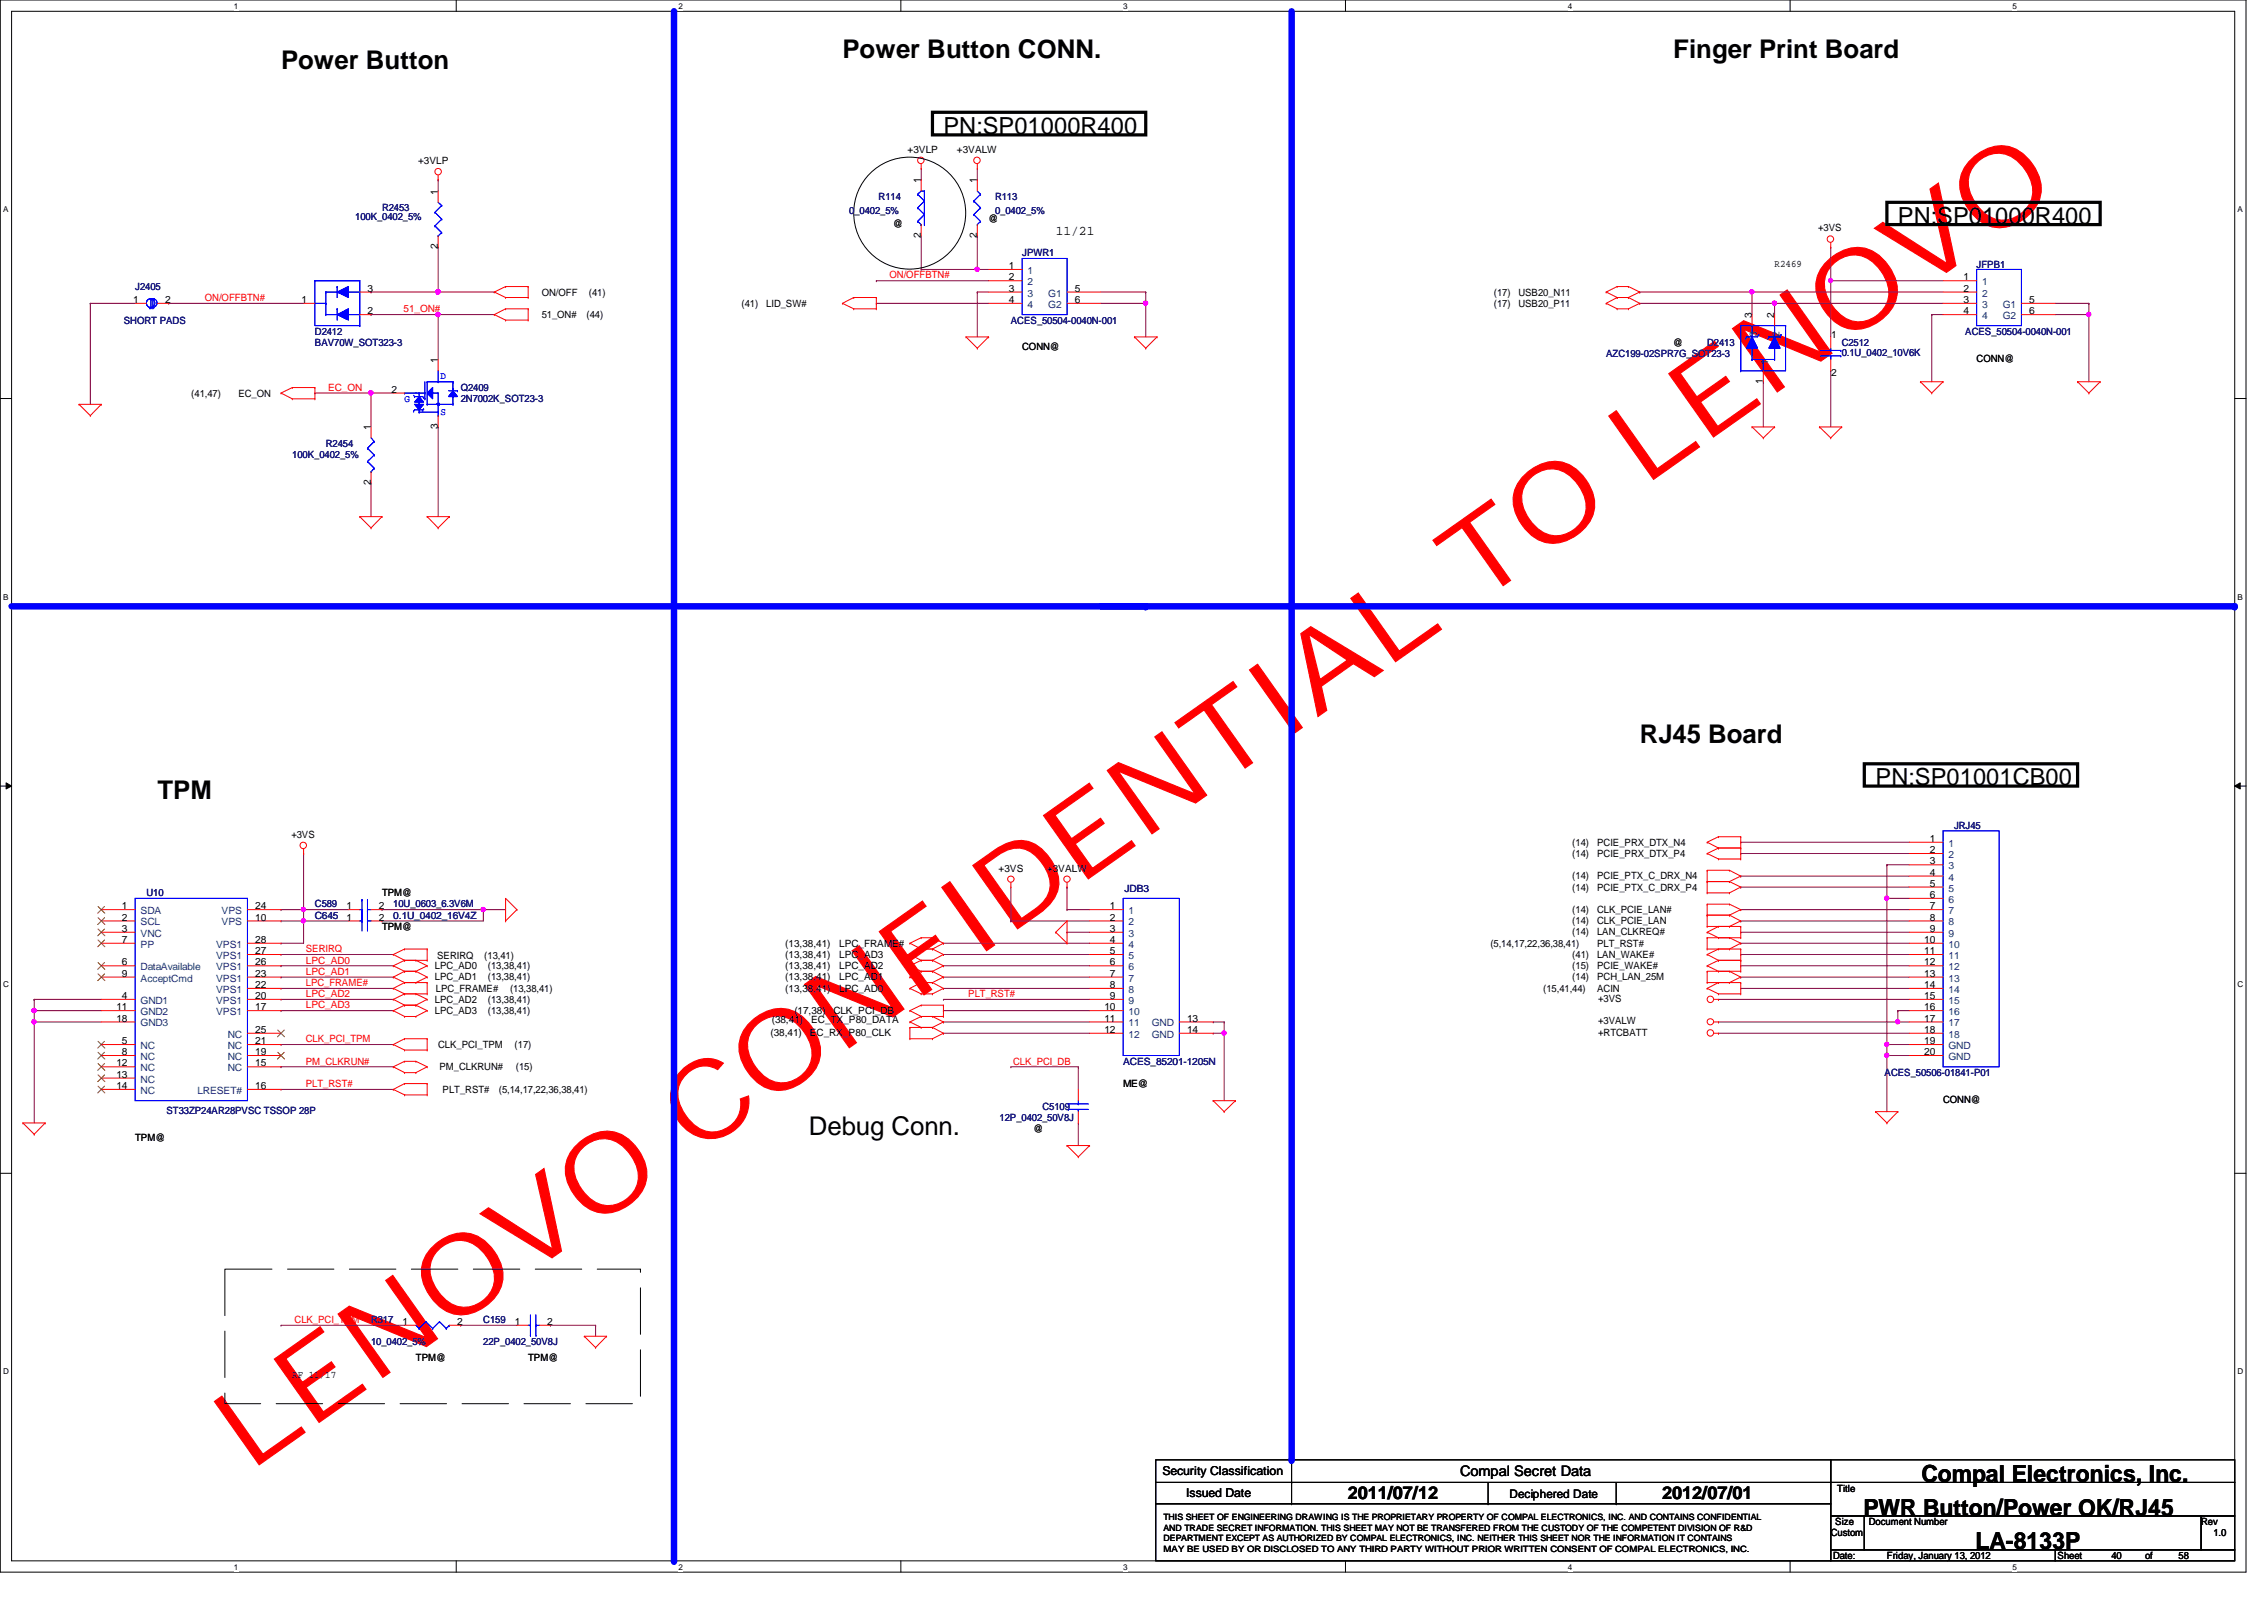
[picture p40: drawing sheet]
<svg xmlns="http://www.w3.org/2000/svg" width="297mm" height="210mm" viewBox="0 0 297 210" stroke-linecap="round" stroke-linejoin="round" font-family="sans-serif">
<defs><g id="words">
<text font-size="14.4" fill="#f00" x="32.7" y="193.1" transform="rotate(-35 32.7 193.1)">LENOVO CONFIDENTIAL TO LENOVO</text>
<g font-size="3.4">
<text x="36.9" y="9.1">Power Button</text>
<text x="110.5" y="7.6">Power Button CONN.</text>
<text x="219.5" y="7.6">Finger Print Board</text>
<text x="215.1" y="97.5">RJ45 Board</text>
<text x="20.7" y="104.8">TPM</text>
<text x="106.1" y="148.9">Debug Conn.</text>
</g>
<g font-size="3.1">
<text x="123.8" y="17.5">PN:SP01000R400</text>
<text x="249" y="29.3">PN:SP01000R400</text>
<text x="246.1" y="103">PN:SP01001CB00</text>
<text x="252.1" y="194.4">Compal Electronics, Inc.</text>
<text x="244.5" y="198.8">PWR Button/Power OK/RJ45</text>
<text x="259.2" y="203.2">LA-8133P</text>
</g>
<g font-size="2.3">
<text x="176.8" y="196.6">2011/07/12</text>
<text x="218.1" y="196.6">2012/07/01</text>
</g>
<text font-size="1.9" x="191.6" y="193.7">Compal Secret Data</text>
<text font-size="1.7" x="138.5" y="30.9">11/21</text>
<g font-size="1.6">
<text x="152.5" y="193.5">Security Classification</text>
<text x="155.6" y="196.3">Issued Date</text>
<text x="198" y="196.5">Deciphered Date</text>
</g>
<g font-size="1.3">
<text x="54.9" y="21.5">+3VLP</text>
<text x="119.1" y="20.1">+3VLP</text>
<text x="125.6" y="20.1">+3VALW</text>
<text x="57.4" y="25.5" transform="rotate(-90 57.4 25.5)">1</text>
<text x="117.2" y="29.8">@</text>
<text x="120.8" y="24" transform="rotate(-90 120.8 24)">1</text>
<text x="128.2" y="24" transform="rotate(-90 128.2 24)">1</text>
<text x="129.7" y="29.2">@</text>
<text x="57.4" y="32.7" transform="rotate(-90 57.4 32.7)">2</text>
<text x="120.8" y="31.2" transform="rotate(-90 120.8 31.2)">2</text>
<text x="128.2" y="31.2" transform="rotate(-90 128.2 31.2)">2</text>
<text x="132.4" y="35.3">1</text>
<text x="232.8" y="35">R2469</text>
<text x="238.5" y="30.4">+3VS</text>
<text x="17.5" y="39.8">1</text>
<text x="21.7" y="39.8">2</text>
<text x="39.6" y="39.8">1</text>
<text x="48.2" y="41.2">2</text>
<text x="48.2" y="38.3">3</text>
<text x="71.1" y="38.8">ON/OFF</text>
<text x="71.1" y="41.7">51_ON#</text>
<text x="77" y="41.7">(44)</text>
<text x="77.3" y="38.8">(41)</text>
<text x="97.3" y="40.2">(41)</text>
<text x="100.5" y="40.2">LID_SW#</text>
<text x="132.4" y="36.8">2</text>
<text x="132.4" y="38.3">3</text>
<text x="132.4" y="39.8">4</text>
<text x="141" y="38.3">5</text>
<text x="141" y="39.8">6</text>
<text x="196" y="38.8">(17)</text>
<text x="196" y="40.2">(17)</text>
<text x="199.2" y="38.8">USB20_N11</text>
<text x="199.2" y="40.2">USB20_P11</text>
<text x="229.8" y="41.7" transform="rotate(-90 229.8 41.7)">3</text>
<text x="232.8" y="41.7" transform="rotate(-90 232.8 41.7)">2</text>
<text x="257.6" y="36.8">1</text>
<text x="257.6" y="38.3">2</text>
<text x="257.6" y="39.8">3</text>
<text x="257.6" y="41.2">4</text>
<text x="266.2" y="39.8">5</text>
<text x="266.2" y="41.2">6</text>
<text x="57.4" y="47.6" transform="rotate(-90 57.4 47.6)">1</text>
<text x="134.1" y="46">CONN@</text>
<text x="219.5" y="45.4">@</text>
<text x="240.2" y="44.4">1</text>
<text x="259.3" y="47.5">CONN@</text>
<text x="25.1" y="52">(41,47)</text>
<text x="31.3" y="52">EC_ON</text>
<text x="51.3" y="51.5">2</text>
<text x="231.3" y="50.4" transform="rotate(-90 231.3 50.4)">1</text>
<text x="240.2" y="49.4">2</text>
<text x="48.6" y="56.4" transform="rotate(-90 48.6 56.4)">1</text>
<text x="57.4" y="56.3" transform="rotate(-90 57.4 56.3)">3</text>
<text x="48.6" y="63.7" transform="rotate(-90 48.6 63.7)">2</text>
<text x="38.2" y="109.9">+3VS</text>
<text x="206.3" y="112.4">(14)</text>
<text x="206.3" y="111">(14)</text>
<text x="209.5" y="112.4">PCIE_PRX_DTX_P4</text>
<text x="209.5" y="111">PCIE_PRX_DTX_N4</text>
<text x="253.2" y="110.4">1</text>
<text x="253.2" y="111.9">2</text>
<text x="253.2" y="113.4">3</text>
<text x="16" y="119.3">1</text>
<text x="33.5" y="119.3">24</text>
<text x="45.5" y="119.3">1</text>
<text x="49.7" y="119.3">2</text>
<text x="50.1" y="117.6">TPM@</text>
<text x="131" y="114.3">+3VS</text>
<text x="137.4" y="114.3">+3VALW</text>
<text x="145.6" y="119.3">1</text>
<text x="206.3" y="115.4">(14)</text>
<text x="206.3" y="116.8">(14)</text>
<text x="206.3" y="119.8">(14)</text>
<text x="209.5" y="115.4">PCIE_PTX_C_DRX_N4</text>
<text x="209.5" y="116.8">PCIE_PTX_C_DRX_P4</text>
<text x="209.5" y="119.8">CLK_PCIE_LAN#</text>
<text x="253.2" y="114.9">4</text>
<text x="253.2" y="116.3">5</text>
<text x="253.2" y="117.8">6</text>
<text x="253.2" y="119.3">7</text>
<text x="16" y="120.8">2</text>
<text x="16" y="122.3">3</text>
<text x="16" y="123.7">7</text>
<text x="33.5" y="123.7">28</text>
<text x="33.5" y="125.2">27</text>
<text x="33.5" y="120.8">10</text>
<text x="45.5" y="120.8">1</text>
<text x="49.7" y="120.8">2</text>
<text x="50.1" y="122">TPM@</text>
<text x="57.4" y="125.8">SERIRQ</text>
<text x="63.5" y="125.8">(13,41)</text>
<text x="103" y="124.2">(13,38,41)</text>
<text x="103" y="125.7">(13,38,41)</text>
<text x="110.1" y="124.2">LPC_FRAME#</text>
<text x="110.1" y="125.7">LPC_AD3</text>
<text x="145.6" y="120.8">2</text>
<text x="145.6" y="122.3">3</text>
<text x="145.6" y="123.7">4</text>
<text x="145.6" y="125.2">5</text>
<text x="195.5" y="124.2">(5,14,17,22,36,38,41)</text>
<text x="206.3" y="121.2">(14)</text>
<text x="206.3" y="122.7">(14)</text>
<text x="206.3" y="125.7">(41)</text>
<text x="209.5" y="121.2">CLK_PCIE_LAN</text>
<text x="209.5" y="122.7">LAN_CLKREQ#</text>
<text x="209.5" y="124.2">PLT_RST#</text>
<text x="209.5" y="125.7">LAN_WAKE#</text>
<text x="252.5" y="123.7">10</text>
<text x="252.5" y="125.2">11</text>
<text x="253.2" y="120.8">8</text>
<text x="253.2" y="122.3">9</text>
<text x="16" y="131.1">4</text>
<text x="16" y="126.7">6</text>
<text x="16" y="128.1">9</text>
<text x="33.5" y="126.7">26</text>
<text x="33.5" y="128.1">23</text>
<text x="33.5" y="129.6">22</text>
<text x="33.5" y="131.1">20</text>
<text x="57.1" y="127.2">LPC_AD0</text>
<text x="57.1" y="131.6">LPC_AD2</text>
<text x="57.1" y="128.6">LPC_AD1</text>
<text x="57.2" y="130.1">LPC_FRAME#</text>
<text x="64" y="127.2">(13,38,41)</text>
<text x="64" y="131.6">(13,38,41)</text>
<text x="64" y="128.6">(13,38,41)</text>
<text x="66.9" y="130.1">(13,38,41)</text>
<text x="103" y="127.2">(13,38,41)</text>
<text x="103" y="128.6">(13,38,41)</text>
<text x="103" y="130.1">(13,38,41)</text>
<text x="110.1" y="127.2">LPC_AD2</text>
<text x="110.1" y="128.6">LPC_AD1</text>
<text x="110.1" y="130.1">LPC_AD0</text>
<text x="145.6" y="126.7">6</text>
<text x="145.6" y="128.1">7</text>
<text x="145.6" y="129.6">8</text>
<text x="145.6" y="131.1">9</text>
<text x="202.5" y="130.1">(15,41,44)</text>
<text x="206.3" y="128.6">(14)</text>
<text x="206.3" y="127.2">(15)</text>
<text x="209.5" y="128.6">PCH_LAN_25M</text>
<text x="209.5" y="130.1">ACIN</text>
<text x="209.5" y="127.2">PCIE_WAKE#</text>
<text x="209.7" y="131.4">+3VS</text>
<text x="252.5" y="126.7">12</text>
<text x="252.5" y="128.1">13</text>
<text x="252.5" y="129.6">14</text>
<text x="252.5" y="131.1">15</text>
<text x="15.3" y="134">18</text>
<text x="15.3" y="132.5">11</text>
<text x="16" y="137">5</text>
<text x="33.5" y="135.5">25</text>
<text x="33.5" y="137">21</text>
<text x="33.5" y="132.5">17</text>
<text x="57.1" y="133.1">LPC_AD3</text>
<text x="57.5" y="137.5">CLK_PCI_TPM</text>
<text x="64" y="133.1">(13,38,41)</text>
<text x="67.5" y="137.5">(17)</text>
<text x="101.1" y="135.8">(38,41)</text>
<text x="101.3" y="134.2">(38,41)</text>
<text x="104.2" y="133.1">(17,38)</text>
<text x="106.3" y="135.8">EC_RX_P80_CLK</text>
<text x="106.4" y="134.2">EC_TX_P80_DATA</text>
<text x="109.3" y="133.1">CLK_PCI_DB</text>
<text x="144.9" y="132.5">10</text>
<text x="144.9" y="134">11</text>
<text x="144.9" y="135.5">12</text>
<text x="155.7" y="134">13</text>
<text x="155.7" y="135.5">14</text>
<text x="209.7" y="134.4">+3VALW</text>
<text x="209.7" y="135.8">+RTCBATT</text>
<text x="252.5" y="132.5">16</text>
<text x="252.5" y="134">17</text>
<text x="252.5" y="135.5">18</text>
<text x="252.5" y="137">19</text>
<text x="15.3" y="139.9">12</text>
<text x="15.3" y="141.4">13</text>
<text x="15.3" y="142.9">14</text>
<text x="16" y="138.4">8</text>
<text x="33.5" y="138.4">19</text>
<text x="33.5" y="142.9">16</text>
<text x="33.5" y="139.9">15</text>
<text x="57.7" y="140.4">PM_CLKRUN#</text>
<text x="58.1" y="143.3">PLT_RST#</text>
<text x="65.4" y="143.3">(5,14,17,22,36,38,41)</text>
<text x="67.7" y="140.4">(15)</text>
<text x="147.4" y="142.6">ME@</text>
<text x="252.5" y="138.4">20</text>
<text x="17.7" y="149.7">TPM@</text>
<text x="135.6" y="148.5">@</text>
<text x="254.9" y="144.7">CONN@</text>
<text x="52.8" y="173.8">1</text>
<text x="60" y="173.8">2</text>
<text x="67.6" y="173.8">1</text>
<text x="71.8" y="173.8">2</text>
<text x="54.6" y="178.6">TPM@</text>
<text x="69.3" y="178.6">TPM@</text>
<text x="38.4" y="180.8">RF 11/17</text>
<text x="241" y="195.8">Title</text>
<text x="240.2" y="201.5">Custom</text>
<text x="240.8" y="200.1">Size</text>
<text x="245.2" y="200.1">Document Number</text>
<text x="288.8" y="200.1">Rev</text>
<text x="290.4" y="201.5">1.0</text>
<text x="240.5" y="204.5">Date:</text>
<text x="247.6" y="204.5">Friday, January 13, 2012</text>
<text x="270" y="204.5">Sheet</text>
<text x="277" y="204.5">40</text>
<text x="281.4" y="204.5">of</text>
<text x="285.8" y="204.5">58</text>
</g>
<g font-size="1.3" fill="#000080">
<text x="46.6" y="28.9">100K_0402_5%</text>
<text x="50.1" y="27.7">R2453</text>
<text x="111.4" y="28">0_0402_5%</text>
<text x="115.3" y="26.2">R114</text>
<text x="130.6" y="26.2">R113</text>
<text x="130.6" y="28">0_0402_5%</text>
<text x="134.1" y="33.6">JPWR1</text>
<text x="259.3" y="35.1">JFPB1</text>
<text x="17.7" y="38">J2405</text>
<text x="16.3" y="42.5">SHORT PADS</text>
<text x="41.3" y="43.9">D2412</text>
<text x="41.3" y="45.4">BAV70W_SOT323-3</text>
<text x="132.6" y="42.5">ACES_50504-0040N-001</text>
<text x="210.7" y="46.9">AZC199-02SPR7G_SOT23-3</text>
<text x="224" y="45.4">D2413</text>
<text x="241.6" y="45.4">C2512</text>
<text x="241.6" y="46.7">0.1U_0402_10V6K</text>
<text x="257.8" y="43.9">ACES_50504-0040N-001</text>
<text x="60.4" y="51.3">Q2409</text>
<text x="60.4" y="52.7">2N7002K_SOT23-3</text>
<text x="42.8" y="58.6">R2454</text>
<text x="38.4" y="60.1">100K_0402_5%</text>
<text x="256.4" y="108.8">JRJ45</text>
<text x="19.2" y="117.6">U10</text>
<text x="41.3" y="119">C589</text>
<text x="51.6" y="119">10U_0603_6.3V6M</text>
<text x="147.5" y="117">JDB3</text>
<text x="41.3" y="120.5">C645</text>
<text x="51.6" y="120.5">0.1U_0402_16V4Z</text>
<text x="147.4" y="139.7">ACES_85201-1205N</text>
<text x="247.3" y="141.1">ACES_50506-01841-P01</text>
<text x="21.8" y="146.2">ST33ZP24AR28PVSC TSSOP 28P</text>
<text x="131.1" y="147">12P_0402_50V8J</text>
<text x="136.8" y="145.6">C5109</text>
<text x="48.7" y="173.6">R317</text>
<text x="63.4" y="173.6">C159</text>
<text x="48.7" y="176.5">10_0402_5%</text>
<text x="63.4" y="176.5">22P_0402_50V8J</text>
</g>
<g font-size="1.3" fill="#004080">
<text x="134.8" y="35.9">1</text>
<text x="134.8" y="37.4">2</text>
<text x="134.8" y="38.9">3</text>
<text x="134.8" y="40.4">4</text>
<text x="137.5" y="38.9">G1</text>
<text x="137.5" y="40.4">G2</text>
<text x="260.1" y="37.4">1</text>
<text x="260.1" y="38.9">2</text>
<text x="260.1" y="40.4">3</text>
<text x="260.1" y="41.9">4</text>
<text x="262.8" y="40.4">G1</text>
<text x="262.8" y="41.9">G2</text>
<text x="230.5" y="44.2" transform="rotate(-90 230.5 44.2)">3</text>
<text x="232" y="47.9" transform="rotate(-90 232 47.9)">1</text>
<text x="233.5" y="44.2" transform="rotate(-90 233.5 44.2)">2</text>
<text x="255.6" y="111.1">1</text>
<text x="255.6" y="112.6">2</text>
<text x="18.5" y="119.9">SDA</text>
<text x="29.1" y="119.9">VPS</text>
<text x="148.1" y="119.9">1</text>
<text x="255.6" y="114">3</text>
<text x="255.6" y="115.5">4</text>
<text x="255.6" y="117">5</text>
<text x="255.6" y="118.4">6</text>
<text x="255.6" y="119.9">7</text>
<text x="18.5" y="121.4">SCL</text>
<text x="18.5" y="122.9">VNC</text>
<text x="18.5" y="124.3">PP</text>
<text x="28.4" y="124.3">VPS1</text>
<text x="28.4" y="125.8">VPS1</text>
<text x="29.1" y="121.4">VPS</text>
<text x="148.1" y="121.4">2</text>
<text x="148.1" y="122.9">3</text>
<text x="148.1" y="124.3">4</text>
<text x="148.1" y="125.8">5</text>
<text x="255.6" y="121.4">8</text>
<text x="255.6" y="122.9">9</text>
<text x="255.6" y="124.3">10</text>
<text x="255.6" y="125.8">11</text>
<text x="18.5" y="131.7">GND1</text>
<text x="18.5" y="127.3">DataAvailable</text>
<text x="18.5" y="128.8">AcceptCmd</text>
<text x="28.4" y="127.3">VPS1</text>
<text x="28.4" y="128.8">VPS1</text>
<text x="28.4" y="130.3">VPS1</text>
<text x="28.4" y="131.7">VPS1</text>
<text x="148.1" y="127.3">6</text>
<text x="148.1" y="128.8">7</text>
<text x="148.1" y="130.3">8</text>
<text x="148.1" y="131.7">9</text>
<text x="255.6" y="127.3">12</text>
<text x="255.6" y="128.8">13</text>
<text x="255.6" y="130.3">14</text>
<text x="255.6" y="131.7">15</text>
<text x="18.5" y="134.7">GND3</text>
<text x="18.5" y="137.6">NC</text>
<text x="18.5" y="133.2">GND2</text>
<text x="28.4" y="133.2">VPS1</text>
<text x="29.9" y="136.1">NC</text>
<text x="29.9" y="137.6">NC</text>
<text x="148.1" y="133.2">10</text>
<text x="148.1" y="134.7">11</text>
<text x="148.1" y="136.1">12</text>
<text x="151.1" y="134.7">GND</text>
<text x="151.1" y="136.1">GND</text>
<text x="255.6" y="133.2">16</text>
<text x="255.6" y="134.7">17</text>
<text x="255.6" y="136.1">18</text>
<text x="255.6" y="137.6">GND</text>
<text x="18.5" y="139.1">NC</text>
<text x="18.5" y="140.5">NC</text>
<text x="18.5" y="142">NC</text>
<text x="18.5" y="143.5">NC</text>
<text x="25.9" y="143.5">LRESET#</text>
<text x="29.9" y="139.1">NC</text>
<text x="29.9" y="140.5">NC</text>
<text x="255.6" y="139.1">GND</text>
</g>
<g font-size="1.3" fill="#f00">
<text x="26.9" y="39.5">ON/OFFBTN#</text>
<text x="53" y="41">51_ON#</text>
<text x="116.7" y="36.5">ON/OFFBTN#</text>
<text x="43" y="51.3">EC_ON</text>
<text x="40.1" y="124.9">SERIRQ</text>
<text x="40.1" y="126.4">LPC_AD0</text>
<text x="40.1" y="130.8">LPC_AD2</text>
<text x="40.1" y="127.9">LPC_AD1</text>
<text x="40.1" y="129.4">LPC_FRAME#</text>
<text x="127" y="130.8">PLT_RST#</text>
<text x="40.1" y="132.3">LPC_AD3</text>
<text x="40.1" y="136.7">CLK_PCI_TPM</text>
<text x="40.1" y="142.6">PLT_RST#</text>
<text x="40.1" y="139.7">PM_CLKRUN#</text>
<text x="132.9" y="139.7">CLK_PCI_DB</text>
<text x="38.6" y="173.6">CLK_PCI_TPM</text>
</g>
<g font-size="1.3" fill="#00f">
<text x="53.1" y="52.8">G</text>
<text x="57.8" y="49.7">D</text>
<text x="57.8" y="54.4">S</text>
</g>
<g font-size="1.1">
<text x="30.7" y="1.1">1</text>
<text x="89" y="1.1">2</text>
<text x="147.4" y="1.1">3</text>
<text x="205.7" y="1.1">4</text>
<text x="264" y="1.1">5</text>
<text x=".4" y="27.9">A</text>
<text x="293.6" y="27.9">A</text>
<text x=".4" y="78.7">B</text>
<text x="293.6" y="78.7">B</text>
<text x=".4" y="129.5">C</text>
<text x="293.6" y="129.5">C</text>
<text x=".4" y="180.3">D</text>
<text x="293.6" y="180.3">D</text>
<text x="152.7" y="202.2">DEPARTMENT EXCEPT AS AUTHORIZED BY COMPAL ELECTRONICS, INC. NEITHER THIS SHEET NOR THE INFORMATION IT CONTAINS</text>
<text x="152.7" y="199.4">THIS SHEET OF ENGINEERING DRAWING IS THE PROPRIETARY PROPERTY OF COMPAL ELECTRONICS, INC. AND CONTAINS CONFIDENTIAL</text>
<text x="152.7" y="203.6">MAY BE USED BY OR DISCLOSED TO ANY THIRD PARTY WITHOUT PRIOR WRITTEN CONSENT OF COMPAL ELECTRONICS, INC.</text>
<text x="152.7" y="200.8">AND TRADE SECRET INFORMATION. THIS SHEET MAY NOT BE TRANSFERED FROM THE CUSTODY OF THE COMPETENT DIVISION OF R&amp;D</text>
<text x="30.7" y="205.9">1</text>
<text x="89" y="205.9">2</text>
<text x="147.4" y="205.9">3</text>
<text x="205.7" y="205.9">4</text>
<text x="264" y="205.9">5</text>
</g>
</g></defs>
<path d="M0 0h294.7v206.2h-294.7zM1.5 1.5h291.7v203.3h-291.7z" fill="none" stroke="#000" stroke-width=".13"/>
<g fill="#fff">
<path d="M30.7 .2h.6v1.2h-.6z"/>
<path d="M30.7 204.9h.6v1.2h-.6z"/>
</g>
<path d="M59.9 0v1.5M59.9 204.8v1.4" fill="none" stroke="#000" stroke-width=".13"/>
<g fill="#fff">
<path d="M89 .2h.6v1.2h-.6z"/>
<path d="M89 204.9h.6v1.2h-.6z"/>
</g>
<path d="M118.2 0v1.5M118.2 204.8v1.4" fill="none" stroke="#000" stroke-width=".13"/>
<g fill="#fff">
<path d="M147.4 .2h.6v1.2h-.6z"/>
<path d="M147.4 204.9h.6v1.2h-.6z"/>
</g>
<path d="M176.5 0v1.5M176.5 204.8v1.4" fill="none" stroke="#000" stroke-width=".13"/>
<g fill="#fff">
<path d="M205.7 .2h.6v1.2h-.6z"/>
<path d="M205.7 204.9h.6v1.2h-.6z"/>
</g>
<path d="M234.9 0v1.5M234.9 204.8v1.4" fill="none" stroke="#000" stroke-width=".13"/>
<g fill="#fff">
<path d="M264 .2h.6v1.2h-.6z"/>
<path d="M264 204.9h.6v1.2h-.6z"/>
<path d="M.4 26.9h.7v1.2h-.7z"/>
<path d="M293.6 26.9h.7v1.2h-.7z"/>
<path d="M.4 77.7h.7v1.2h-.7z"/>
<path d="M293.6 77.7h.7v1.2h-.7z"/>
</g>
<path d="M0 52.3h1.5M293.2 52.3h1.5" fill="none" stroke="#000" stroke-width=".13"/>
<g fill="#fff">
<path d="M.4 128.5h.8v1.2h-.8z"/>
<path d="M293.6 128.5h.7v1.2h-.7z"/>
</g>
<path d="M0 103.1h1.5M.8 102.7l.7 .4-.7 .4zM293.2 103.1l.7-.4v.8zM293.2 103.1h1.5" fill="none" stroke="#000" stroke-width=".13"/>
<path d="M.8 102.7l.7 .4-.7 .4zM293.2 103.1l.7-.4v.8z" fill="#000"/>
<g fill="#fff">
<path d="M.4 179.3h.8v1.2h-.8z"/>
<path d="M293.6 179.3h.7v1.2h-.7z"/>
</g>
<path d="M0 153.9h1.5M293.2 153.9h1.5" fill="none" stroke="#000" stroke-width=".13"/>
<path d="M57.5 23.6h.1M57.5 23.6v1.5M48.7 41.3h.1M48.7 41.3h16.2M57.5 41.3h.1" fill="none" stroke="#800040" stroke-width=".13"/>
<circle cx="57.5" cy="41.2" r=".29" fill="#f0f"/>
<circle cx="57.5" cy="41.2" r=".29" fill="none" stroke="#f0f" stroke-width=".13"/>
<path d="M48.7 51.6h.1M48.7 51.6h2.9M57.5 41.3h.1M57.5 41.3v5.9" fill="none" stroke="#800040" stroke-width=".13"/>
<circle cx="48.6" cy="51.5" r=".29" fill="#f0f"/>
<circle cx="48.6" cy="51.5" r=".29" fill="none" stroke="#f0f" stroke-width=".13"/>
<path d="M41.3 51.6h.1M41.3 51.6h7.4M48.7 51.6h.1M48.7 51.6v4.4" fill="none" stroke="#800040" stroke-width=".13"/>
<circle cx="48.6" cy="51.5" r=".29" fill="#f0f"/>
<circle cx="48.6" cy="51.5" r=".29" fill="none" stroke="#f0f" stroke-width=".13"/>
<path d="M57.5 32.4h.1M57.5 32.4v5.9M57.5 56h.1M57.5 56v11.8M48.7 63.4h.1M48.7 63.4v4.4" fill="none" stroke="#800040" stroke-width=".13"/>
<circle cx="57.5" cy="38.3" r=".29" fill="#f0f"/>
<circle cx="57.5" cy="38.3" r=".29" fill="none" stroke="#f0f" stroke-width=".13"/>
<path d="M48.7 38.3h.1M48.7 38.3h8.8" fill="none" stroke="#800040" stroke-width=".13"/>
<circle cx="57.5" cy="38.3" r=".29" fill="#f0f"/>
<circle cx="57.5" cy="38.3" r=".29" fill="none" stroke="#f0f" stroke-width=".13"/>
<g fill="none" stroke="#800040" stroke-width=".13">
<path d="M11.9 39.8h.1M11.9 39.8v13.2M57.5 38.3h.1M57.5 38.3h7.4M115 39.8h.1M115 36.8h.1M115 39.8h14.7M115 36.8h14.7M128.2 35.3h.1M128.2 30.9h.1M128.2 38.3h.1M128.2 35.3h1.5"/>
<path d="M128.2 30.9v4.4M128.2 38.3h1.5"/>
</g>
<circle cx="57.5" cy="38.3" r=".29" fill="#f0f"/>
<circle cx="57.5" cy="38.3" r=".29" fill="none" stroke="#f0f" stroke-width=".13"/>
<path d="M11.9 39.8h.1M11.9 39.8h5.8M22.1 39.8h.1M22.1 39.8h17.7M229.9 38.3h.1M229.9 38.3h25" fill="none" stroke="#800040" stroke-width=".13"/>
<circle cx="229.8" cy="38.3" r=".29" fill="#f0f"/>
<circle cx="229.8" cy="38.3" r=".29" fill="none" stroke="#f0f" stroke-width=".13"/>
<path d="M232.8 39.8h.1M232.8 39.8h22.1" fill="none" stroke="#800040" stroke-width=".13"/>
<circle cx="232.8" cy="39.8" r=".29" fill="#f0f"/>
<circle cx="232.8" cy="39.8" r=".29" fill="none" stroke="#f0f" stroke-width=".13"/>
<path d="M240.2 36.8h.1M240.2 36.8h14.7" fill="none" stroke="#800040" stroke-width=".13"/>
<circle cx="240.2" cy="36.8" r=".29" fill="#f0f"/>
<circle cx="240.2" cy="36.8" r=".29" fill="none" stroke="#f0f" stroke-width=".13"/>
<g fill="none" stroke="#800040" stroke-width=".13">
<path d="M128.2 38.3h.1M128.2 38.3v5.9M215.1 38.3h.1M215.1 39.8h.1M215.1 38.3h14.8M215.1 39.8h17.7M229.9 38.3h.1M229.9 38.3v3M232.8 39.8h.1M232.8 39.8v1.5M240.2 36.8h.1M240.2 36.8v7.4"/>
<path d="M231.3 50.1h.1M231.3 50.1v5.9M240.2 48.6h.1M240.2 48.6v7.4M253.4 41.3h.1M253.4 41.3h1.5M253.4 41.3v8.8M228.4 110.5h.1M228.4 112h.1M228.4 114.9h.1M228.4 116.4h.1M228.4 119.3h.1"/>
<path d="M228.4 110.5h22.1M228.4 112h22.1M228.4 114.9h22.1M228.4 116.4h22.1M228.4 119.3h22.1M247.6 113.5h.1M247.6 117.9h.1M247.6 113.5h2.9M247.6 117.9h2.9M247.6 113.5v4.4M225.5 134.1h.1M225.5 131.1h.1"/>
<path d="M225.5 134.1h25M225.5 131.1h25M228.4 120.8h.1M228.4 129.7h.1M228.4 125.2h.1M228.4 126.7h.1M228.4 122.3h.1M228.4 120.8h22.1M228.4 129.7h22.1M228.4 125.2h22.1M228.4 126.7h22.1M228.4 122.3h22.1"/>
<path d="M249 132.6h.1M249 134.1h.1M249 132.6v1.5"/>
</g>
<circle cx="249" cy="134" r=".29" fill="#f0f"/>
<circle cx="249" cy="134" r=".29" fill="none" stroke="#f0f" stroke-width=".13"/>
<g fill="none" stroke="#800040" stroke-width=".13">
<path d="M4.5 131.1h.1M4.5 132.6h.1M4.5 134.1h.1M4.5 132.6h8.8M4.5 131.1h8.8M4.5 131.1v1.5M4.5 134.1v13.2M4.5 134.1h8.8M225.5 135.6h.1M225.5 135.6h25M228.4 128.2h.1M228.4 123.7h.1"/>
<path d="M228.4 128.2h22.1M228.4 123.7h22.1M247.6 138.5h.1M247.6 138.5v7.3M249 132.6h.1M249 132.6h1.5"/>
</g>
<circle cx="4.5" cy="134" r=".29" fill="#f0f"/>
<circle cx="4.5" cy="134" r=".29" fill="none" stroke="#f0f" stroke-width=".13"/>
<g fill="none" stroke="#800040" stroke-width=".13">
<path d="M36.9 119.3h.1M36.9 119.3h2.9M39.8 119.3h.1M39.8 119.3v4.4h-2.9M63.4 119.3h.1M63.4 119.3h2.9M36.9 120.8h.1M36.9 123.7h.1M36.9 126.7h.1M36.9 125.2h.1M36.9 132.6h.1M36.9 140h.1"/>
<path d="M36.9 131.1h.1M36.9 128.2h.1M36.9 129.7h.1M36.9 120.8h2.9M36.9 126.7h14.7M36.9 125.2h14.7M36.9 132.6h14.7M36.9 140h14.7M36.9 131.1h14.7M36.9 128.2h14.7M36.9 129.7h14.7M39.8 120.8h.1"/>
<path d="M36.9 142.9h.1M36.9 142.9h14.7"/>
</g>
<circle cx="63.4" cy="119.3" r=".29" fill="#f0f"/>
<circle cx="63.4" cy="119.3" r=".29" fill="none" stroke="#f0f" stroke-width=".13"/>
<path d="M39.8 119.3h.1M39.8 119.3h5.9" fill="none" stroke="#800040" stroke-width=".13"/>
<circle cx="39.8" cy="119.3" r=".29" fill="#f0f"/>
<circle cx="39.8" cy="119.3" r=".29" fill="none" stroke="#f0f" stroke-width=".13"/>
<path d="M50.1 119.3h.1M50.1 119.3h13.3M63.4 119.3h.1M63.4 119.3v1.5M39.8 120.8h.1M39.8 120.8h5.9" fill="none" stroke="#800040" stroke-width=".13"/>
<circle cx="39.8" cy="120.8" r=".29" fill="#f0f"/>
<circle cx="39.8" cy="120.8" r=".29" fill="none" stroke="#f0f" stroke-width=".13"/>
<path d="M39.8 112h.1M39.8 112v7.3M4.5 132.6h.1M4.5 132.6v1.5M36.9 137h.1M36.9 137h14.7M50.1 120.8h.1M50.1 120.8h13.3" fill="none" stroke="#800040" stroke-width=".13"/>
<circle cx="4.5" cy="132.6" r=".29" fill="#f0f"/>
<circle cx="4.5" cy="132.6" r=".29" fill="none" stroke="#f0f" stroke-width=".13"/>
<g fill="none" stroke="#800040" stroke-width=".13">
<path d="M140 119.3h.1M140 119.3h3M123.8 131.1h.1M123.8 132.6h.1M123.8 135.6h.1M123.8 134.1h.1M123.8 131.1h19.2M123.8 132.6h19.2M123.8 135.6h19.2M123.8 134.1h19.2M132.6 120.8h.1M132.6 120.8h10.4"/>
<path d="M159.2 135.6h.1M159.2 135.6h1.4M160.6 135.6h.1M160.6 135.6v8.8"/>
</g>
<circle cx="160.6" cy="135.5" r=".29" fill="#f0f"/>
<circle cx="160.6" cy="135.5" r=".29" fill="none" stroke="#f0f" stroke-width=".13"/>
<g fill="none" stroke="#800040" stroke-width=".13">
<path d="M240.2 32.4h.1M240.2 32.4v4.4M274.1 41.3h.1M274.1 41.3v8.8M132.6 116.4v4.4M140 116.4h.1M140 116.4v2.9M123.8 129.7h.1M123.8 128.2h.1M123.8 126.7h.1M123.8 125.2h.1M123.8 123.7h.1"/>
<path d="M123.8 129.7h19.2M123.8 128.2h19.2M123.8 126.7h19.2M123.8 125.2h19.2M123.8 123.7h19.2M132.6 140h.1M132.6 120.8h.1M132.6 140h8.9M140 122.3h.1M140 122.3h3M141.5 140h.1M141.5 140v2.9"/>
<path d="M159.2 134.1h.1M159.2 134.1h1.4M160.6 134.1h.1M160.6 134.1v1.5M141.5 147.3h.1M141.5 147.3v3"/>
</g>
<circle cx="274" cy="41.2" r=".29" fill="#f0f"/>
<circle cx="274" cy="41.2" r=".29" fill="none" stroke="#f0f" stroke-width=".13"/>
<path d="M144.4 39.8h5.9M144.4 38.3h5.9M150.3 39.8h.1M150.3 38.3h.1M150.3 39.8v4.4M269.7 39.8h4.4M274.1 39.8h.1M274.1 39.8v1.5M269.7 41.3h4.4M274.1 41.3h.1" fill="none" stroke="#800040" stroke-width=".13"/>
<circle cx="150.3" cy="39.8" r=".29" fill="#f0f"/>
<circle cx="150.3" cy="39.8" r=".29" fill="none" stroke="#f0f" stroke-width=".13"/>
<path d="M150.3 38.3h.1M150.3 38.3v1.5M247.6 117.9h.1M247.6 117.9v19.1M247.6 137h.1M247.6 137h2.9" fill="none" stroke="#800040" stroke-width=".13"/>
<circle cx="247.5" cy="117.8" r=".29" fill="#f0f"/>
<circle cx="247.5" cy="117.8" r=".29" fill="none" stroke="#f0f" stroke-width=".13"/>
<path d="M247.6 138.5h.1M247.6 138.5h2.9" fill="none" stroke="#800040" stroke-width=".13"/>
<circle cx="247.5" cy="138.4" r=".29" fill="#f0f"/>
<circle cx="247.5" cy="138.4" r=".29" fill="none" stroke="#f0f" stroke-width=".13"/>
<path d="M247.6 137h.1M247.6 137v1.5" fill="none" stroke="#800040" stroke-width=".13"/>
<circle cx="247.5" cy="137" r=".29" fill="#f0f"/>
<circle cx="247.5" cy="137" r=".29" fill="none" stroke="#f0f" stroke-width=".13"/>
<g fill="none" stroke="#800040" stroke-width=".13">
<path d="M120.9 23.6h.1M120.9 35.3h.1M120.9 22.1v1.5M120.9 30.9v4.4M120.9 35.3h7.3M128.2 23.6h.1M128.2 35.3h.1M128.2 22.1v1.5M36.9 173.9h.1M36.9 173.9h16.2M60.4 173.9h.1M60.4 173.9h7.4"/>
<path d="M72.2 173.9h.1M72.2 173.9h5.9M78.1 173.9h.1M78.1 173.9v1.4"/>
</g>
<circle cx="128.2" cy="35.3" r=".29" fill="#f0f"/>
<circle cx="128.2" cy="35.3" r=".29" fill="none" stroke="#f0f" stroke-width=".13"/>
<g fill="none" stroke="#f00" stroke-width=".13">
<path d="M57.5 23.6h.1M57.5 23v.6M64.9 38.3h.1M64.9 38.3l1.4 .7M66.3 37.6h.1M66.3 39h.1M66.3 37.6l-1.4 .7M66.3 37.6h3M66.3 39h3M69.3 37.6h.1M69.3 39h.1M69.3 37.6v1.4"/>
<path d="M110.5 39.8h.1M110.5 39.8l1.5 .7M112 39h.1M112 39h3M112 39l-1.5 .8M115 39h.1M115 39v1.5M120.9 22.1h.1M120.9 21.5v.6M128.2 22.1h.1M128.2 21.5v.6M210.7 38.3h.1"/>
<path d="M210.7 39.8h.1M210.7 38.3l1.5 .7M210.7 39.8l1.5 .7M212.2 37.6h.1M212.2 39h.1M212.2 37.6h1.5M212.2 39h1.5M212.2 37.6l-1.5 .7M212.2 39l-1.5 .8M213.7 37.6h.1M213.7 39h.1M213.7 37.6l1.4 .7"/>
<path d="M213.7 39l1.4 .8M215.1 38.3h.1M215.1 39.8h.1M215.1 38.3l-1.4 .7M215.1 39.8l-1.4 .7M240.2 32.4h.1M240.2 31.8v.6M10.4 53h.1M10.4 53h2.9M10.4 53l1.5 1.5M11.9 54.5h.1M13.3 53h.1"/>
<path d="M13.3 53l-1.4 1.5M36.9 51.6h.1M36.9 51.6l1.5 .7M38.4 50.8h.1M38.4 52.3h.1M38.4 50.8l-1.5 .8M38.4 50.8h2.9M38.4 52.3h2.9M41.3 50.8h.1M41.3 52.3h.1M41.3 50.8v1.5M64.9 41.3h.1"/>
<path d="M64.9 41.3l1.4 .7M66.3 40.5h.1M66.3 42h.1M66.3 40.5l-1.4 .8M66.3 40.5h3M66.3 42h3M69.3 40.5h.1M69.3 42h.1M69.3 40.5v1.5M112 40.5h.1M112 40.5h3M115 40.5h.1"/>
<path d="M126.7 44.2h.1M126.7 44.2h3M126.7 44.2l1.5 1.5M128.2 45.7h.1M129.7 44.2h.1M129.7 44.2l-1.5 1.5M148.8 44.2h.1M148.8 44.2h3M148.8 44.2l1.5 1.5M150.3 45.7h.1M151.8 44.2h.1M151.8 44.2l-1.5 1.5"/>
<path d="M212.2 40.5h.1M212.2 40.5h1.5M213.7 40.5h.1M229.9 56h.1M229.9 56h2.9M229.9 56l1.4 1.4M231.3 57.4h.1M232.8 56h.1M232.8 56l-1.5 1.4M238.7 56h.1M238.7 56h2.9M238.7 56l1.5 1.4"/>
<path d="M240.2 57.4h.1M241.6 56h.1M241.6 56l-1.4 1.4M252 50.1h.1M252 50.1h2.9M252 50.1l1.4 1.5M253.4 51.6h.1M254.9 50.1h.1M254.9 50.1l-1.5 1.5M272.6 50.1h.1M272.6 50.1h2.9M272.6 50.1l1.5 1.5"/>
<path d="M274.1 51.6h.1M275.5 50.1h.1M275.5 50.1l-1.4 1.5M47.2 67.8h.1M47.2 67.8h2.9M47.2 67.8l1.5 1.5M48.7 69.3h.1M50.1 67.8h.1M50.1 67.8l-1.4 1.5M56 67.8h.1M56 67.8h3M56 67.8l1.5 1.5"/>
<path d="M57.5 69.3h.1M59 67.8h.1M59 67.8l-1.5 1.5M39.8 112h.1M39.8 111.4v.6M66.3 117.9h.1M66.3 117.9v2.9M66.3 117.9l1.5 1.4M67.8 119.3h.1M67.8 119.3l-1.5 1.5M132.6 116.4h.1M132.6 115.8v.6"/>
<path d="M140 116.4h.1M140 115.8v.6M224 112h.1M224 110.5h.1M224 115.7h.1M224 114.2h.1M224 117.1h.1M224 118.6h.1M224 112l1.5 .7M224 110.5l1.5 .8M224 114.2h2.9M224 115.7h2.9"/>
<path d="M224 114.2v2.9M224 118.6v2.9M224 117.1h2.9M224 118.6h2.9M225.5 111.3h.1M225.5 112.7h.1M225.5 109.8h.1M225.5 111.3l-1.5 .7M225.5 111.3h2.9M225.5 112.7h2.9M225.5 109.8l-1.5 .7M225.5 109.8h2.9"/>
<path d="M226.9 114.2h.1M226.9 115.7h.1M226.9 117.1h.1M226.9 118.6h.1M226.9 114.2l1.5 .7M226.9 115.7l1.5 .7M226.9 118.6l1.5 .7M228.4 111.3h.1M228.4 112.7h.1M228.4 109.8h.1M228.4 114.9h.1M228.4 116.4h.1"/>
<path d="M228.4 119.3h.1M228.4 109.8v2.9M228.4 114.9l-1.5 .8M228.4 116.4l-1.5 .7M228.4 119.3l-1.5 .8M51.6 126.7h.1M51.6 125.2h.1M51.6 132.6h.1M51.6 131.1h.1M51.6 128.2h.1M51.6 129.7h.1M51.6 137h.1"/>
<path d="M51.6 140h.1M51.6 126.7l1.5 .7M51.6 125.2l1.5 .8M51.6 132.6l1.5 .7M51.6 131.1l1.5 .8M51.6 128.2l1.5 .7M51.6 129.7l1.5 .7M51.6 137l1.5 .8M51.6 140l1.5 .7M53.1 126h.1M53.1 127.4h.1M53.1 124.5h.1"/>
<path d="M53.1 131.9h.1M53.1 133.3h.1M53.1 130.4h.1M53.1 128.9h.1M53.1 136.3h.1M53.1 137.8h.1M53.1 139.2h.1M53.1 127.4h1.5M53.1 128.9h2.9M53.1 130.4h2.9M53.1 124.5h2.9M53.1 126h2.9"/>
<path d="M53.1 126l-1.5 .7M53.1 124.5l-1.5 .7M53.1 131.9h1.5M53.1 131.9l-1.5 .7M53.1 133.3h1.5M53.1 130.4l-1.5 .7M53.1 127.4l-1.5 .8M53.1 128.9l-1.5 .8M53.1 136.3h2.9M53.1 136.3l-1.5 .7M53.1 137.8h2.9M53.1 139.2h1.5"/>
<path d="M53.1 139.2l-1.5 .8M54.6 126h.1M54.6 127.4h.1M54.6 131.9h.1M54.6 133.3h.1M54.6 130.4h.1M54.6 128.9h.1M54.6 139.2h.1M54.6 126l1.4 .7M54.6 131.9l1.4 .7M54.6 130.4l1.4 .7M54.6 127.4l1.4 .8"/>
<path d="M54.6 139.2l1.4 .8M56 126.7h.1M56 126h.1M56 124.5h.1M56 132.6h.1M56 131.1h.1M56 128.2h.1M56 130.4h.1M56 128.9h.1M56 137.8h.1M56 136.3h.1M56 140h.1"/>
<path d="M56 126.7l-1.4 .7M56 124.5v1.5M56 128.9v1.5M56 136.3v1.5M56 132.6l-1.4 .7M56 131.1l-1.4 .8M56 128.2l-1.4 .7M56 140l-1.4 .7M66.3 120.8h.1M119.4 132.6h.1M119.4 134.1h.1M119.4 136.3h.1"/>
<path d="M119.4 134.8h.1M119.4 123.7h.1M119.4 125.2h.1M119.4 126.7h.1M119.4 128.2h.1M119.4 129.7h.1M119.4 136.3h2.9M119.4 132.6l1.5 .7M119.4 134.1l1.5 .7M119.4 134.8h2.9M119.4 134.8v1.5M119.4 123.7l1.5 .8"/>
<path d="M119.4 125.2l1.5 .8M119.4 126.7l1.5 .7M119.4 128.2l1.5 .7M119.4 129.7l1.5 .7M120.9 131.9h.1M120.9 133.3h.1M120.9 134.8h.1M120.9 123h.1M120.9 124.5h.1M120.9 126h.1M120.9 127.4h.1M120.9 128.9h.1"/>
<path d="M120.9 130.4h.1M120.9 123h1.4M120.9 127.4h1.4M120.9 128.9h1.4M120.9 130.4h1.4M120.9 124.5h1.4M120.9 126h1.4M120.9 131.9h2.9M120.9 133.3h2.9M120.9 131.9l-1.5 .7M120.9 133.3l-1.5 .8M120.9 123l-1.5 .7"/>
<path d="M120.9 124.5l-1.5 .7M120.9 126l-1.5 .7M120.9 127.4l-1.5 .8M120.9 128.9l-1.5 .8M122.3 134.8h.1M122.3 133.3h.1M122.3 136.3h.1M122.3 123h.1M122.3 124.5h.1M122.3 126h.1M122.3 127.4h.1M122.3 128.9h.1"/>
<path d="M122.3 130.4h.1M122.3 133.3l1.5 .8M122.3 134.8l1.5 .8M122.3 123l1.5 .7M122.3 124.5l1.5 .7M122.3 126l1.5 .7M122.3 127.4l1.5 .8M122.3 128.9l1.5 .8M123.8 131.9h.1M123.8 133.3h.1M123.8 134.1h.1M123.8 135.6h.1"/>
<path d="M123.8 123.7h.1M123.8 125.2h.1M123.8 126.7h.1M123.8 128.2h.1M123.8 129.7h.1M123.8 131.9v1.4M123.8 134.1l-1.5 .7M123.8 135.6l-1.5 .7M123.8 123.7l-1.5 .8M123.8 125.2l-1.5 .8M123.8 126.7l-1.5 .7M123.8 128.2l-1.5 .7"/>
<path d="M123.8 129.7l-1.5 .7M138.5 122.3h.1M138.5 122.3l1.5 1.4M140 123.7h.1M140 120.8h.1M140 120.8v2.9M140 120.8l-1.5 1.5M224 120.1h.1M224 121.5h.1M224 122.3h.1M224 128.9h.1M224 127.4h.1"/>
<path d="M224 129.7h.1M224 124.5h.1M224 123h.1M224 125.2h.1M224 126.7h.1M224 123v1.5M224 127.4v1.5M224 120.1h2.9M224 121.5h4.4M224 123h4.4M224 122.3l1.5 .7M224 127.4h4.4"/>
<path d="M224 128.9h4.4M224 129.7l1.5 .7M224 124.5h4.4M224 125.2l1.5 .8M224 126.7l1.5 .7M224.9 131.1h.6M224.9 134.1h.6M224.9 135.6h.6M225.5 121.5h.1M225.5 123h.1M225.5 128.9h.1M225.5 130.4h.1"/>
<path d="M225.5 124.5h.1M225.5 126h.1M225.5 127.4h.1M225.5 131.1h.1M225.5 134.1h.1M225.5 135.6h.1M225.5 121.5l-1.5 .8M225.5 128.9l-1.5 .8M225.5 130.4h2.9M225.5 124.5l-1.5 .7M225.5 126h2.9M225.5 126l-1.5 .7"/>
<path d="M226.9 120.1h.1M226.9 121.5h.1M226.9 127.4h.1M226.9 128.9h.1M226.9 123h.1M226.9 124.5h.1M226.9 120.1l1.5 .7M226.9 127.4l1.5 .8M226.9 123l1.5 .7M228.4 120.8h.1M228.4 121.5h.1M228.4 123h.1"/>
<path d="M228.4 128.2h.1M228.4 128.9h.1M228.4 130.4h.1M228.4 123.7h.1M228.4 124.5h.1M228.4 126h.1M228.4 127.4h.1M228.4 121.5v1.5M228.4 124.5v2.9M228.4 128.9v1.5M228.4 120.8l-1.5 .7M228.4 128.2l-1.5 .7"/>
<path d="M228.4 123.7l-1.5 .8M3 147.3h.1M3 147.3h2.9M3 147.3l1.5 1.5M4.5 148.8h.1M5.9 147.3h.1M5.9 147.3l-1.4 1.5M51.6 142.9h.1M51.6 142.9l1.5 .7M53.1 142.2h.1M53.1 143.6h.1M53.1 140.7h.1"/>
<path d="M53.1 142.2h2.9M53.1 142.2l-1.5 .7M53.1 143.6h2.9M53.1 140.7h1.5M54.6 140.7h.1M56 143.6h.1M56 142.2h.1M56 142.2v1.4M140 150.3h.1M140 150.3h3M140 150.3l1.5 1.5M141.5 151.8h.1"/>
<path d="M143 150.3h.1M143 150.3l-1.5 1.5M159.2 144.4h.1M159.2 144.4h2.9M159.2 144.4l1.4 1.4M160.6 145.8h.1M162.1 144.4h.1M162.1 144.4l-1.5 1.4M246.1 145.8h.1M246.1 145.8h2.9M246.1 145.8l1.5 1.5M247.6 147.3h.1"/>
<path d="M249 145.8h.1M249 145.8l-1.4 1.5M76.7 175.3h.1M76.7 175.3h2.9M76.7 175.3l1.4 1.5M78.1 176.8h.1M79.6 175.3h.1M79.6 175.3l-1.5 1.5"/>
<circle cx="57.5" cy="22.5" r=".43"/>
<circle cx="120.8" cy="21" r=".43"/>
<circle cx="128.2" cy="21" r=".43"/>
<circle cx="240.2" cy="31.4" r=".43"/>
<circle cx="39.8" cy="110.9" r=".43"/>
<circle cx="132.6" cy="115.3" r=".42"/>
<circle cx="140" cy="115.3" r=".42"/>
<circle cx="224.4" cy="131.1" r=".43"/>
<circle cx="224.4" cy="135.5" r=".43"/>
<circle cx="224.4" cy="134" r=".42"/>
</g>
<g fill="none" stroke="#000" stroke-width=".13">
<path d="M151.6 191.5h88.6v3h-88.6zM151.6 194.5h88.6v2.8h-88.6zM151.6 197.3h88.6v7.5h-88.6zM169.5 194.5h.1M169.5 197.3h.1M169.5 191.5v5.8M195.2 197.3h.1M195.2 194.5v2.8M212 197.3h.1M212 194.5v2.8M240.2 191.5h53v3h-53zM240.2 194.5h53v4.4h-53z"/>
<path d="M240.2 198.9h4.4v4.4h-4.4zM244.6 198.9h44.2v4.4h-44.2zM288.8 198.9h4.4v4.4h-4.4zM240.2 203.3h29.5v1.5h-29.5zM269.7 203.3h23.5v1.5h-23.5z"/>
</g>
<path d="M1.5 79.5h148.8" fill="none" stroke="#00f" stroke-width=".85"/>
<circle cx="150.3" cy="79.5" r=".42" fill="#00f"/>
<path d="M169.5 1.5v190" fill="none" stroke="#00f" stroke-width=".85"/>
<circle cx="169.5" cy="191.5" r=".42" fill="#00f"/>
<path d="M88.4 1.5v203.3" fill="none" stroke="#00f" stroke-width=".85"/>
<circle cx="88.4" cy="204.8" r=".42" fill="#00f"/>
<path d="M144.4 79.5h148.8" fill="none" stroke="#00f" stroke-width=".85"/>
<circle cx="293.2" cy="79.5" r=".42" fill="#00f"/>
<path d="M122.3 14.7h28v3h-28zM247.6 26.5h27.9v3h-27.9zM244.6 100.2h28v2.9h-28z" fill="none" stroke="#000" stroke-width=".42"/>
<path d="M29.5 166.5h54.5v17.6h-54.5z" fill="none" stroke="#000" stroke-width=".13" stroke-dasharray="6.1 2"/>
<circle cx="119.3" cy="28" r="7.4" fill="none" stroke="#000" stroke-width=".13"/>
<g fill="none" stroke="#00f" stroke-width=".13">
<path d="M19.5 39.2a.58 .58 0 0 0 0 1.1M19.6 39.2h.2M19.8 39.2h.1M19.8 39.2v1.2M20.1 39.2h.1M20.1 39.2v1.2M20.2 39.2a.57 .57 0 0 1 .4 .6 .57 .57 0 0 1-.4 .5M20.2 39.2h.1M57.1 27.9h.1M57.1 29.6h.1M57.1 27.9l.9 .8M57.1 29.6l.9 .9"/>
<path d="M57.5 30.9h.1M57.5 26.5l.5 .5M58 27h.1M58 28.7h.1M58 30.5h.1M58 27l-.9 .9M58 28.7l-.9 .9M58 30.5l-.5 .4M120.4 25.5h.1M120.4 27.3h.1M120.4 29h.1M120.4 25.5l.9 .9"/>
<path d="M120.4 27.3l.9 .9M120.4 29l.5 .5M120.9 29.5h.1M121.3 26.4h.1M121.3 28.2h.1M121.3 25.1h.1M121.3 29.5h.1M121.3 25.1h-.4l-.5 .4M121.3 26.4l-.9 .9M121.3 28.2l-.9 .8M121.3 25.1v4.4M127.8 26.4h.1"/>
<path d="M127.8 28.2h.1M127.8 26.4l.8 .9M127.8 28.2l.8 .8M128.2 29.5h.1M128.2 25.1l.4 .4M128.6 25.5h.1M128.6 27.3h.1M128.6 29h.1M128.6 25.5l-.8 .9M128.6 27.3l-.8 .9M128.6 29l-.4 .5M134.1 33.9h5.9v7.4h-5.9z"/>
<path d="M259.3 35.3h5.9v7.4h-5.9zM19.6 40.4h.1M19.6 40.4h.2M19.8 40.4h.1M20.1 40.4h.1M48.2 58.8h.1M48.2 58.8l.9 .9M48.7 57.4l.4 .5M49.1 57.9h.1M49.1 59.7h.1M49.1 57.9l-.9 .9M49.1 59.7l-.9 .8"/>
<path d="M238.8 46.7h2.7M238.8 46h2.7M240.2 46h.1M240.2 46.7h.1M240.2 45.7v.3M240.2 46.7v.5M241.5 46.7h.1M241.5 46h.1M48.2 60.5h.1M48.2 60.5l.9 .9M48.7 61.9h.1M49.1 61.4h.1"/>
<path d="M49.1 61.4l-.4 .5M17.7 117.9h14.8v26.5h-14.8zM47.2 119.3h.3M47.5 119.3h.1M47.5 118h.1M47.5 119.5h.1M47.5 118v4.1M48.2 118h.1M48.2 119.3h.1M48.2 119.5h.1M48.2 119.3h.5M48.2 118v4.1"/>
<path d="M254.9 109h7.4v31h-7.4zM47.2 120.8h.3M47.5 120.8h.1M48.2 120.8h.1M48.2 120.8h.5M54.6 173.9l.4 .4M55 174.3h.1M55.9 173.4h.1M55.9 173.4l-.9 .9M55.9 173.4l.9 .9M56.8 174.3h.1M57.7 173.4h.1"/>
<path d="M57.7 173.4l-.9 .9M57.7 173.4l.8 .9M58.5 174.3h.1M59 173.9h.1M59 173.9l-.5 .4M69.3 173.9h.3M69.6 173.9h.1M69.6 175.2h.1M69.6 172.5v2.7M70.3 175.2h.1M70.3 173.9h.1M70.3 173.9h.5"/>
<path d="M70.3 172.5v2.7"/>
<circle cx="19.8" cy="39.8" r=".55"/>
</g>
<g fill="none" stroke="#f00" stroke-width=".13">
<path d="M17.7 39.8h1.5M20.7 39.8h1.4M57.5 25.1v1.4M57.5 30.9v1.5M120.9 23.6v1.5M120.9 29.5v1.4M128.2 23.6v1.5M128.2 29.5v1.4M129.7 36.8h4.4M129.7 38.3h4.4M129.7 39.8h4.4M129.7 35.3h4.4"/>
<path d="M140 38.3h4.4M140 39.8h4.4M254.9 36.8h4.4M254.9 38.3h4.4M254.9 39.8h4.4M265.2 39.8h4.5M48.7 56v1.4M240.2 44.2v1.5M240.2 47.2v1.4M254.9 41.3h4.4M265.2 41.3h4.5M48.7 61.9v1.5"/>
<path d="M13.3 119.3h4.4M32.5 119.3h4.4M45.7 119.3h1.5M48.7 119.3h1.4M250.5 110.5h4.4M250.5 112h4.4M250.5 113.5h4.4M250.5 114.9h4.4M250.5 116.4h4.4M250.5 117.9h4.4M250.5 119.3h4.4M13.3 120.8h4.4"/>
<path d="M13.3 122.3h4.4M13.3 123.7h4.4M13.3 126.7h4.4M13.3 128.2h4.4M13.3 131.1h4.4M13.3 132.6h4.4M13.3 134.1h4.4M13.3 137h4.4M13.3 138.5h4.4M13.3 140h4.4M32.5 120.8h4.4M32.5 123.7h4.4"/>
<path d="M32.5 125.2h4.4M32.5 126.7h4.4M32.5 128.2h4.4M32.5 129.7h4.4M32.5 131.1h4.4M32.5 132.6h4.4M32.5 135.6h4.4M32.5 137h4.4M32.5 138.5h4.4M32.5 140h4.4M45.7 120.8h1.5M48.7 120.8h1.4"/>
<path d="M250.5 120.8h4.4M250.5 122.3h4.4M250.5 123.7h4.4M250.5 125.2h4.4M250.5 126.7h4.4M250.5 128.2h4.4M250.5 129.7h4.4M250.5 131.1h4.4M250.5 132.6h4.4M250.5 134.1h4.4M250.5 135.6h4.4M250.5 137h4.4"/>
<path d="M250.5 138.5h4.4M13.3 142.9h4.4M13.3 141.4h4.4M32.5 142.9h4.4M53.1 173.9h1.5M59 173.9h1.4M67.8 173.9h1.5M70.8 173.9h1.4"/>
</g>
<g fill="none" stroke="#804000" stroke-width=".13">
<path d="M12.9 118.9l.9 .9M13.7 118.9l-.9 .9M12.9 120.4l.9 .9M12.9 121.9l.9 .9M12.9 136.6l.9 .9M12.9 126.3l.9 .9M12.9 123.3l.9 .9M12.9 138l.9 .9M12.9 127.8l.9 .9M12.9 139.5l.9 .9M13.7 120.4l-.9 .9M13.7 121.9l-.9 .9"/>
<path d="M13.7 136.6l-.9 .9M13.7 126.3l-.9 .9M13.7 123.3l-.9 .9M13.7 138l-.9 .9M13.7 127.8l-.9 .9M13.7 139.5l-.9 .9M36.4 135.1l.9 .9M36.4 138l.9 .9M37.3 135.1l-.9 .9M37.3 138l-.9 .9M12.9 141l.9 .9M12.9 142.5l.9 .9"/>
<path d="M13.7 141l-.9 .9M13.7 142.5l-.9 .9"/>
</g>
<path d="M44.2 41.3l1.5-.8v1.5z" fill="#00f"/>
<g fill="none" stroke="#00f" stroke-width=".13">
<path d="M41.3 36.8h.1M41.3 36.8v5.9h5.9M41.3 36.8h5.9M41.3 39.8h1.5M42.8 39.8h.1M42.8 38.3h.1M42.8 38.3v3M42.8 38.3h1.4M44.2 37.6h.1M44.2 37.6v1.4M45.7 38.3h.1M45.7 38.3h1.5"/>
<path d="M47.2 36.8h.1M47.2 36.8v5.9M42.8 41.3h.1M42.8 41.3h1.4M44.2 41.3l1.5-.8v1.5zM44.2 40.5h.1M44.2 40.5v1.5M45.7 41.3h.1M45.7 41.3h1.5M47.2 42.7h.1"/>
</g>
<path d="M44.2 38.3l1.5-.7v1.4z" fill="#00f"/>
<path d="M44.2 38.3l1.5-.7v1.4z" fill="none" stroke="#00f" stroke-width=".13"/>
<path d="M44.2 41.3l1.5-.8v1.5z" fill="#00f"/>
<g fill="none" stroke="#00f" stroke-width=".13">
<path d="M41.3 36.8h.1M41.3 36.8v5.9h5.9M41.3 36.8h5.9M41.3 39.8h1.5M42.8 39.8h.1M42.8 38.3h.1M42.8 38.3v3M42.8 38.3h1.4M44.2 37.6h.1M44.2 37.6v1.4M45.7 38.3h.1M45.7 38.3h1.5"/>
<path d="M47.2 36.8h.1M47.2 36.8v5.9M42.8 41.3h.1M42.8 41.3h1.4M44.2 41.3l1.5-.8v1.5zM44.2 40.5h.1M44.2 40.5v1.5M45.7 41.3h.1M45.7 41.3h1.5M47.2 42.7h.1"/>
</g>
<path d="M44.2 38.3l1.5-.7v1.4z" fill="#00f"/>
<path d="M44.2 38.3l1.5-.7v1.4z" fill="none" stroke="#00f" stroke-width=".13"/>
<path d="M39.8 39.8h1.5M47.2 38.3h1.5M47.2 41.3h1.5" fill="none" stroke="#f00" stroke-width=".13"/>
<path d="M56 51.6l.8-.8v1.5z" fill="#00f"/>
<path d="M56 51.6l.8-.8v1.5z" fill="none" stroke="#00f" stroke-width=".13"/>
<path d="M59.4 51.3l.6 .7h-1.2z" fill="#00f"/>
<g fill="none" stroke="#00f" stroke-width=".13">
<path d="M53.1 51.6h.1M53.1 51.6h2.6M55.7 51.6h.1M55.7 52.3h.1M55.7 50.1v2.2M56 50.1h.1M56 53h.1M56 50.1h3.4M56 50.1v2.9M56 53h3.4M56.8 51.6h.1M56.8 51.6h.7"/>
<path d="M57.4 52.9h.1M57.4 52.9v.1M57.4 52.9h.3M57.5 53h.1M57.5 51.6h.1M57.5 54.5h.1M57.5 51.6v2.9M57.7 52.9h.1M57.7 53h.1M57.7 52.9v.1M58.8 51.3h1.2M59.4 51.3l.6 .7h-1.2z"/>
<path d="M59.4 50.1h.1M59.4 51h.1M59.4 53h.1M59.4 52h.1M59.4 50.1v1.2M59.4 52v1M60 51.3h.1"/>
</g>
<path d="M55 52l.6 .7h-1.2z" fill="#00f"/>
<path d="M55 52l.6 .7h-1.2z" fill="none" stroke="#00f" stroke-width=".13"/>
<path d="M54.4 53h1.2l-.6 .8z" fill="#00f"/>
<g fill="none" stroke="#00f" stroke-width=".13">
<path d="M54.3 53.9h.1M54.3 51.9l.1 .1M54.4 53h1.2l-.6 .8zM54.4 52h.1M54.4 52h1.1l.1 .2M55 52.7h.1M55 51.6h.1M55 53h.1M55 54.1h.1M55 51.6v.4M55 52.7v.3M55 53.8v.3"/>
<path d="M55 54.1h2.5M55.5 53.8h.1M55.5 53.8h-1.1l-.1 .1M55.6 53.6h.1M55.6 52.2h.1M55.6 53.6l-.1 .2M57.5 54.1h.1M57.5 50.1h.1M57.5 48.6v1.5"/>
</g>
<path d="M56 51.6l.8-.8v1.5z" fill="#00f"/>
<path d="M56 51.6l.8-.8v1.5z" fill="none" stroke="#00f" stroke-width=".13"/>
<path d="M59.4 51.3l.6 .7h-1.2z" fill="#00f"/>
<g fill="none" stroke="#00f" stroke-width=".13">
<path d="M53.1 51.6h.1M53.1 51.6h2.6M55.7 51.6h.1M55.7 52.3h.1M55.7 50.1v2.2M56 50.1h.1M56 53h.1M56 50.1h3.4M56 50.1v2.9M56 53h3.4M56.8 51.6h.1M56.8 51.6h.7"/>
<path d="M57.4 52.9h.1M57.4 52.9v.1M57.4 52.9h.3M57.5 53h.1M57.5 51.6h.1M57.5 54.5h.1M57.5 51.6v2.9M57.7 52.9h.1M57.7 53h.1M57.7 52.9v.1M58.8 51.3h1.2M59.4 51.3l.6 .7h-1.2z"/>
<path d="M59.4 50.1h.1M59.4 51h.1M59.4 53h.1M59.4 52h.1M59.4 50.1v1.2M59.4 52v1M60 51.3h.1"/>
</g>
<path d="M55 52l.6 .7h-1.2z" fill="#00f"/>
<path d="M55 52l.6 .7h-1.2z" fill="none" stroke="#00f" stroke-width=".13"/>
<path d="M54.4 53h1.2l-.6 .8z" fill="#00f"/>
<g fill="none" stroke="#00f" stroke-width=".13">
<path d="M54.3 53.9h.1M54.3 51.9l.1 .1M54.4 53h1.2l-.6 .8zM54.4 52h.1M54.4 52h1.1l.1 .2M55 52.7h.1M55 51.6h.1M55 53h.1M55 54.1h.1M55 51.6v.4M55 52.7v.3M55 53.8v.3"/>
<path d="M55 54.1h2.5M55.5 53.8h.1M55.5 53.8h-1.1l-.1 .1M55.6 53.6h.1M55.6 52.2h.1M55.6 53.6l-.1 .2M57.5 54.1h.1M57.5 50.1h.1M57.5 48.6v1.5M140.2 144.8h.1M140.2 145.5h.1M140.2 144.8h2.6"/>
<path d="M140.2 145.5h2.6M141.5 145.5h.1M141.5 144.8h.1M141.5 144.4v.4M141.5 145.5v.3"/>
</g>
<path d="M51.6 51.6h1.5M57.5 47.2v1.4M57.5 54.5v1.5M141.5 142.9v1.5M141.5 145.8v1.5" fill="none" stroke="#f00" stroke-width=".13"/>
<path d="M232.8 44.2l.7 1.5h-1.4z" fill="#00f"/>
<g fill="none" stroke="#00f" stroke-width=".13">
<path d="M228.4 42.7h.1M228.4 48.6h.1M228.4 42.7v5.9M228.4 42.7h5.9M229.9 44.2h.1M229.9 42.7v1.5M231.3 47.2h.1M231.3 47.2v1.4M231.3 47.2h1.5M232.8 44.2l.7 1.5h-1.4zM232.8 47.2h.1M232.8 44.2h.1"/>
<path d="M232.8 42.7v1.5M232.8 45.7v1.5M234.3 42.7h.1M234.3 42.7v5.9h-5.9"/>
</g>
<path d="M229.9 44.2l.7 1.5h-1.5z" fill="#00f"/>
<g fill="none" stroke="#00f" stroke-width=".13">
<path d="M229.1 44.2h.1M229.1 44.2l-.1 .3M229.9 44.2l.7 1.5h-1.5zM229.9 47.2h.1M229.9 45.7v1.5M229.9 47.2h1.4M230.8 43.9h.1M230.8 43.9l-.2 .3h-1.5M232.1 44.2h.1M232.1 44.2h1.4M232.1 44.2l-.2 .3M233.5 44.2h.1"/>
<path d="M233.7 43.9h.1M233.7 43.9l-.2 .3"/>
</g>
<path d="M232.8 44.2l.7 1.5h-1.4z" fill="#00f"/>
<g fill="none" stroke="#00f" stroke-width=".13">
<path d="M228.4 42.7h.1M228.4 48.6h.1M228.4 42.7v5.9M228.4 42.7h5.9M229.9 44.2h.1M229.9 42.7v1.5M231.3 47.2h.1M231.3 47.2v1.4M231.3 47.2h1.5M232.8 44.2l.7 1.5h-1.4zM232.8 47.2h.1M232.8 44.2h.1"/>
<path d="M232.8 42.7v1.5M232.8 45.7v1.5M234.3 42.7h.1M234.3 42.7v5.9h-5.9"/>
</g>
<path d="M229.9 44.2l.7 1.5h-1.5z" fill="#00f"/>
<g fill="none" stroke="#00f" stroke-width=".13">
<path d="M229.1 44.2h.1M229.1 44.2l-.1 .3M229.9 44.2l.7 1.5h-1.5zM229.9 47.2h.1M229.9 45.7v1.5M229.9 47.2h1.4M230.8 43.9h.1M230.8 43.9l-.2 .3h-1.5M232.1 44.2h.1M232.1 44.2h1.4M232.1 44.2l-.2 .3M233.5 44.2h.1"/>
<path d="M233.7 43.9h.1M233.7 43.9l-.2 .3M147.4 117.9h7.3v20.6h-7.3z"/>
</g>
<g fill="none" stroke="#f00" stroke-width=".13">
<path d="M229.9 41.3v1.4M231.3 48.6v1.5M232.8 41.3v1.4M143 119.3h4.4M143 120.8h4.4M143 122.3h4.4M143 123.7h4.4M143 125.2h4.4M143 126.7h4.4M143 128.2h4.4M143 129.7h4.4M143 131.1h4.4"/>
<path d="M143 132.6h4.4M143 134.1h4.4M143 135.6h4.4M154.7 134.1h4.5M154.7 135.6h4.5"/>
</g>
<circle cx="57.5" cy="41.2" r=".29" fill="#f0f"/>
<circle cx="57.5" cy="41.2" r=".29" fill="none" stroke="#f0f" stroke-width=".13"/>
<circle cx="48.6" cy="51.5" r=".29" fill="#f0f"/>
<circle cx="48.6" cy="51.5" r=".29" fill="none" stroke="#f0f" stroke-width=".13"/>
<circle cx="48.6" cy="51.5" r=".29" fill="#f0f"/>
<circle cx="48.6" cy="51.5" r=".29" fill="none" stroke="#f0f" stroke-width=".13"/>
<circle cx="57.5" cy="38.3" r=".29" fill="#f0f"/>
<circle cx="57.5" cy="38.3" r=".29" fill="none" stroke="#f0f" stroke-width=".13"/>
<circle cx="57.5" cy="38.3" r=".29" fill="#f0f"/>
<circle cx="57.5" cy="38.3" r=".29" fill="none" stroke="#f0f" stroke-width=".13"/>
<circle cx="57.5" cy="38.3" r=".29" fill="#f0f"/>
<circle cx="57.5" cy="38.3" r=".29" fill="none" stroke="#f0f" stroke-width=".13"/>
<circle cx="229.8" cy="38.3" r=".29" fill="#f0f"/>
<circle cx="229.8" cy="38.3" r=".29" fill="none" stroke="#f0f" stroke-width=".13"/>
<circle cx="232.8" cy="39.8" r=".29" fill="#f0f"/>
<circle cx="232.8" cy="39.8" r=".29" fill="none" stroke="#f0f" stroke-width=".13"/>
<circle cx="240.2" cy="36.8" r=".29" fill="#f0f"/>
<circle cx="240.2" cy="36.8" r=".29" fill="none" stroke="#f0f" stroke-width=".13"/>
<circle cx="249" cy="134" r=".29" fill="#f0f"/>
<circle cx="249" cy="134" r=".29" fill="none" stroke="#f0f" stroke-width=".13"/>
<circle cx="4.5" cy="134" r=".29" fill="#f0f"/>
<circle cx="4.5" cy="134" r=".29" fill="none" stroke="#f0f" stroke-width=".13"/>
<circle cx="63.4" cy="119.3" r=".29" fill="#f0f"/>
<circle cx="63.4" cy="119.3" r=".29" fill="none" stroke="#f0f" stroke-width=".13"/>
<circle cx="39.8" cy="119.3" r=".29" fill="#f0f"/>
<circle cx="39.8" cy="119.3" r=".29" fill="none" stroke="#f0f" stroke-width=".13"/>
<circle cx="39.8" cy="120.8" r=".29" fill="#f0f"/>
<circle cx="39.8" cy="120.8" r=".29" fill="none" stroke="#f0f" stroke-width=".13"/>
<circle cx="4.5" cy="132.6" r=".29" fill="#f0f"/>
<circle cx="4.5" cy="132.6" r=".29" fill="none" stroke="#f0f" stroke-width=".13"/>
<circle cx="160.6" cy="135.5" r=".29" fill="#f0f"/>
<circle cx="160.6" cy="135.5" r=".29" fill="none" stroke="#f0f" stroke-width=".13"/>
<circle cx="274" cy="41.2" r=".29" fill="#f0f"/>
<circle cx="274" cy="41.2" r=".29" fill="none" stroke="#f0f" stroke-width=".13"/>
<circle cx="150.3" cy="39.8" r=".29" fill="#f0f"/>
<circle cx="150.3" cy="39.8" r=".29" fill="none" stroke="#f0f" stroke-width=".13"/>
<circle cx="247.5" cy="117.8" r=".29" fill="#f0f"/>
<circle cx="247.5" cy="117.8" r=".29" fill="none" stroke="#f0f" stroke-width=".13"/>
<circle cx="247.5" cy="138.4" r=".29" fill="#f0f"/>
<circle cx="247.5" cy="138.4" r=".29" fill="none" stroke="#f0f" stroke-width=".13"/>
<circle cx="247.5" cy="137" r=".29" fill="#f0f"/>
<circle cx="247.5" cy="137" r=".29" fill="none" stroke="#f0f" stroke-width=".13"/>
<circle cx="128.2" cy="35.3" r=".29" fill="#f0f"/>
<circle cx="128.2" cy="35.3" r=".29" fill="none" stroke="#f0f" stroke-width=".13"/>
<use href="#words"/>
</svg>
